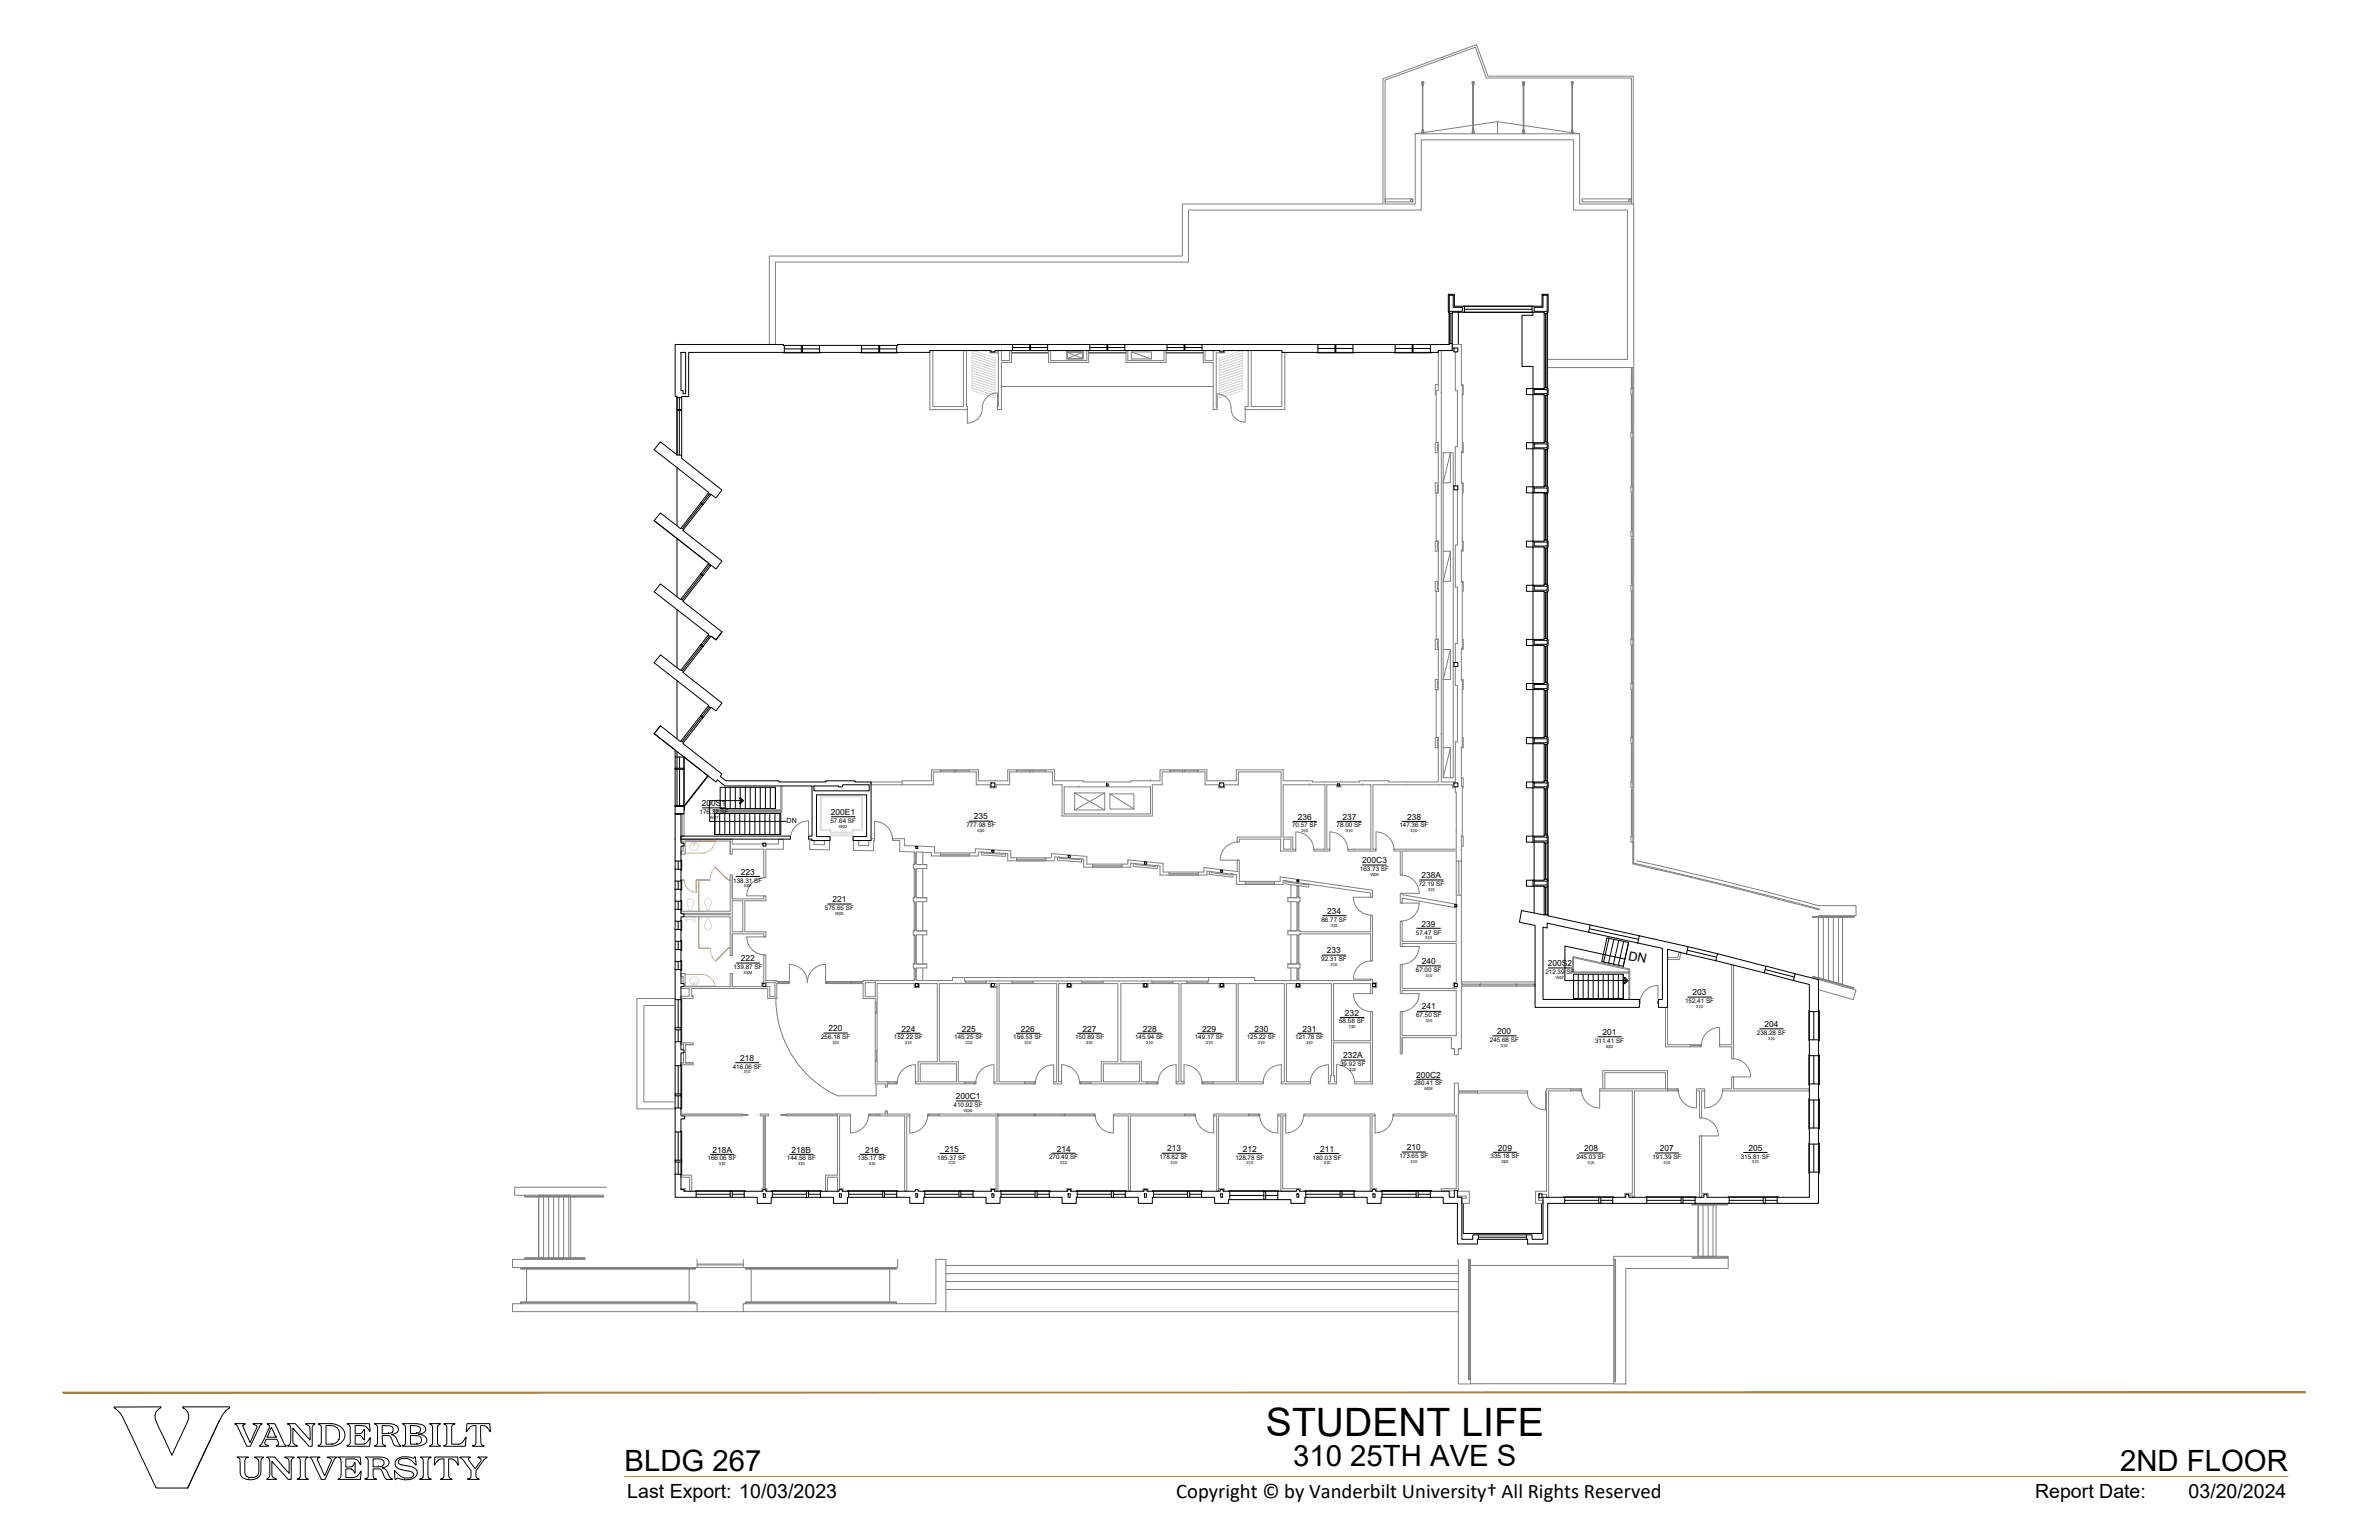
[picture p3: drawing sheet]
<svg xmlns="http://www.w3.org/2000/svg" width="432mm" height="279mm" viewBox="0 0 432 279" stroke-linecap="round" stroke-linejoin="round" font-family="sans-serif">
<defs><g id="words">
<text font-size="7.1" x="229.8" y="260.4">STUDENT LIFE</text>
<g font-size="5.3">
<text x="113.4" y="267">BLDG 267</text>
<text x="234.7" y="266">310 25TH AVE S</text>
<text x="384.8" y="266.9">2ND FLOOR</text>
</g>
<text font-size="3.8" x="213.5" y="271.7">Copyright © by Vanderbilt University† All Rights Reserved</text>
<g font-size="3.5">
<text x="113.9" y="271.8">Last Export: 10/03/2023</text>
<text x="369.4" y="271.8">Report Date:</text>
<text x="397.2" y="271.8">03/20/2024</text>
</g>
<text font-size="2.3" x="295.5" y="174.1" transform="rotate(12 295.5 174.1)">DN</text>
<g font-size="1.5">
<text x="127.4" y="146.3">200S1</text>
<text x="150.8" y="147.9">200E1</text>
<text x="176.8" y="148.6">235</text>
<text x="235.6" y="148.7">236</text>
<text x="243.7" y="148.7">237</text>
<text x="255.4" y="148.7">238</text>
<text x="134.4" y="158.7">223</text>
<text x="247.3" y="156.6">200C3</text>
<text x="258" y="159.3">238A</text>
<text x="151.1" y="163.7">221</text>
<text x="240.9" y="165.8">234</text>
<text x="240.8" y="173">233</text>
<text x="258" y="168.1">239</text>
<text x="134.5" y="174.4">222</text>
<text x="258" y="174.9">240</text>
<text x="281" y="175.3">200S2</text>
<text x="244.1" y="184.3">232</text>
<text x="258.1" y="183.1">241</text>
<text x="307.2" y="180.6">203</text>
<text x="150.4" y="187.1">220</text>
<text x="163.6" y="187.2">224</text>
<text x="174.6" y="187.2">225</text>
<text x="185.3" y="187.2">226</text>
<text x="196.5" y="187.2">227</text>
<text x="207.4" y="187.2">228</text>
<text x="218.2" y="187.2">229</text>
<text x="227.7" y="187.2">230</text>
<text x="236.4" y="187.2">231</text>
<text x="271.8" y="187.6">200</text>
<text x="290.9" y="187.8">201</text>
<text x="320.3" y="186.3">204</text>
<text x="134.4" y="192.5">218</text>
<text x="243.8" y="192">232A</text>
<text x="257" y="195.5">200C2</text>
<text x="173.5" y="199.4">200C1</text>
<text x="129.3" y="209.1">218A</text>
<text x="143.7" y="209.1">218B</text>
<text x="157" y="209.1">216</text>
<text x="171.5" y="209">215</text>
<text x="191.8" y="208.9">214</text>
<text x="211.8" y="208.9">213</text>
<text x="225.6" y="209">212</text>
<text x="239.6" y="209">211</text>
<text x="255.3" y="208.7">210</text>
<text x="271.9" y="208.8">209</text>
<text x="287.5" y="208.9">208</text>
<text x="301.3" y="208.9">207</text>
<text x="317.4" y="208.8">205</text>
</g>
<text font-size="1.3" x="142.8" y="149.2">DN</text>
<g font-size="1.1">
<text x="127" y="147.7">176.32 SF</text>
<text x="150.7" y="149.3">57.64 SF</text>
<text x="175.4" y="150.1">777.98 SF</text>
<text x="234.5" y="150.1">70.57 SF</text>
<text x="242.6" y="150.1">78.00 SF</text>
<text x="254" y="150.1">147.36 SF</text>
<text x="133.1" y="160.1">138.31 SF</text>
<text x="246.8" y="158">163.73 SF</text>
<text x="257.5" y="160.8">72.19 SF</text>
<text x="149.7" y="165.1">575.65 SF</text>
<text x="239.8" y="167.2">86.77 SF</text>
<text x="257" y="169.6">57.47 SF</text>
<text x="133.1" y="175.8">139.87 SF</text>
<text x="239.8" y="174.4">92.31 SF</text>
<text x="257" y="176.3">67.00 SF</text>
<text x="280.5" y="176.7">212.39 SF</text>
<text x="243.1" y="185.7">58.58 SF</text>
<text x="257" y="184.6">67.50 SF</text>
<text x="305.8" y="182">152.41 SF</text>
<text x="149" y="188.5">256.18 SF</text>
<text x="162.2" y="188.6">152.22 SF</text>
<text x="173.2" y="188.6">145.25 SF</text>
<text x="183.9" y="188.6">156.53 SF</text>
<text x="195.1" y="188.6">150.89 SF</text>
<text x="206" y="188.6">145.94 SF</text>
<text x="216.9" y="188.6">149.17 SF</text>
<text x="226.3" y="188.6">125.22 SF</text>
<text x="235.1" y="188.6">121.78 SF</text>
<text x="270.4" y="189.1">245.68 SF</text>
<text x="289.5" y="189.2">311.41 SF</text>
<text x="318.9" y="187.8">238.28 SF</text>
<text x="133" y="193.9">416.06 SF</text>
<text x="243.2" y="193.4">39.92 SF</text>
<text x="256.7" y="196.9">280.41 SF</text>
<text x="173.1" y="200.8">410.92 SF</text>
<text x="128.4" y="210.5">166.06 SF</text>
<text x="142.8" y="210.5">144.56 SF</text>
<text x="155.6" y="210.5">135.17 SF</text>
<text x="170.1" y="210.4">185.37 SF</text>
<text x="190.4" y="210.3">270.49 SF</text>
<text x="210.4" y="210.3">178.82 SF</text>
<text x="224.2" y="210.4">128.78 SF</text>
<text x="238.2" y="210.4">180.03 SF</text>
<text x="254" y="210.1">173.65 SF</text>
<text x="270.5" y="210.2">335.18 SF</text>
<text x="286.2" y="210.3">245.03 SF</text>
<text x="299.9" y="210.3">191.39 SF</text>
<text x="316" y="210.2">315.81 SF</text>
</g>
<g font-size=".7">
<text x="128.8" y="148.6">W07</text>
<text x="129.5" y="148.7">-</text>
<text x="152.3" y="150.2">W02</text>
<text x="152.9" y="150.4">-</text>
<text x="177.4" y="150.9">530</text>
<text x="178" y="151.1">-</text>
<text x="236.2" y="151">310</text>
<text x="236.7" y="151.2">-</text>
<text x="244.3" y="151">310</text>
<text x="244.8" y="151.2">-</text>
<text x="256" y="151">310</text>
<text x="256.5" y="151.2">-</text>
<text x="135" y="161">XXF</text>
<text x="135.6" y="161.2">-</text>
<text x="248.7" y="158.9">W06</text>
<text x="249.4" y="159.1">-</text>
<text x="259.2" y="161.6">310</text>
<text x="259.7" y="161.8">-</text>
<text x="151.6" y="166">W05</text>
<text x="152.3" y="166.2">-</text>
<text x="241.5" y="168.1">310</text>
<text x="242" y="168.3">-</text>
<text x="258.7" y="170.4">310</text>
<text x="259.2" y="170.6">-</text>
<text x="134.9" y="176.7">XXM</text>
<text x="135.7" y="176.9">-</text>
<text x="241.5" y="175.3">310</text>
<text x="242" y="175.4">-</text>
<text x="258.7" y="177.2">310</text>
<text x="259.2" y="177.4">-</text>
<text x="282.4" y="177.6">W07</text>
<text x="283" y="177.8">-</text>
<text x="258.8" y="185.4">310</text>
<text x="259.2" y="185.6">-</text>
<text x="307.9" y="182.9">310</text>
<text x="308.4" y="183.1">-</text>
<text x="151.1" y="189.4">310</text>
<text x="151.5" y="189.6">-</text>
<text x="164.2" y="189.5">310</text>
<text x="164.7" y="189.6">-</text>
<text x="175.2" y="189.5">310</text>
<text x="175.8" y="189.6">-</text>
<text x="186" y="189.5">310</text>
<text x="186.5" y="189.6">-</text>
<text x="197.1" y="189.5">310</text>
<text x="197.6" y="189.6">-</text>
<text x="208.1" y="189.5">310</text>
<text x="208.6" y="189.6">-</text>
<text x="218.9" y="189.5">310</text>
<text x="219.4" y="189.6">-</text>
<text x="228.3" y="189.5">310</text>
<text x="228.8" y="189.6">-</text>
<text x="237.1" y="189.5">310</text>
<text x="237.6" y="189.6">-</text>
<text x="244.8" y="186.6">730</text>
<text x="245.3" y="186.7">-</text>
<text x="272.4" y="189.9">310</text>
<text x="272.9" y="190.1">-</text>
<text x="291.5" y="190.1">650</text>
<text x="292" y="190.3">-</text>
<text x="320.9" y="188.7">310</text>
<text x="321.4" y="188.8">-</text>
<text x="135" y="194.7">310</text>
<text x="135.5" y="195">-</text>
<text x="244.9" y="194.3">315</text>
<text x="245.4" y="194.5">-</text>
<text x="258.5" y="197.8">W06</text>
<text x="174.9" y="201.7">W06</text>
<text x="175.6" y="201.9">-</text>
<text x="259.2" y="198">-</text>
<text x="130.5" y="211.4">310</text>
<text x="131" y="211.6">-</text>
<text x="144.9" y="211.4">310</text>
<text x="145.4" y="211.6">-</text>
<text x="157.7" y="211.4">310</text>
<text x="158.2" y="211.6">-</text>
<text x="172.2" y="211.3">310</text>
<text x="172.7" y="211.5">-</text>
<text x="192.4" y="211.2">310</text>
<text x="192.9" y="211.4">-</text>
<text x="212.5" y="211.2">310</text>
<text x="213" y="211.4">-</text>
<text x="226.3" y="211.3">310</text>
<text x="226.7" y="211.5">-</text>
<text x="240.3" y="211.3">310</text>
<text x="240.8" y="211.4">-</text>
<text x="256" y="211">310</text>
<text x="256.5" y="211.2">-</text>
<text x="272.5" y="211">350</text>
<text x="273" y="211.2">-</text>
<text x="288.1" y="211.2">315</text>
<text x="288.7" y="211.4">-</text>
<text x="301.9" y="211.2">310</text>
<text x="302.5" y="211.4">-</text>
<text x="318" y="211">310</text>
<text x="318.5" y="211.3">-</text>
</g>
</g></defs>
<!-- layer: A-GRAPHICS -->
<g fill="none" stroke="#808080" stroke-width=".18">
<path d="M258.1 14.9l.1 .6h.1l.1-.6v.6h-.3zM258.1 14.9v.1M258.2 15.5h.1M258.2 15.5l.1 8.1zM258.2 14.9h.1M258.2 15h.1M258.2 14.8l.1 .4zM258.4 14.9v.1M267.2 14.9l.1 .6h.1l.1-.6v.6h-.3zM267.2 14.9v.1M267.3 15.5l.1 8.1zM267.3 15.5h.1"/>
<path d="M267.3 14.9h.1M267.3 15h.1M267.4 14.8v.4zM267.5 14.9v.1M276.4 14.9l.1 .6h.1l.1-.6v.6h-.3zM276.4 14.9v.1M276.5 15.5h.1M276.5 15.5h.1v8.1h-.1zM276.5 14.9h.1M276.5 15h.1M276.5 14.8v.4zM276.7 14.9v.1"/>
<path d="M285.1 14.9l.1 .1zM285.2 14.9l.1 .6h.1l.1-.6v.6h-.3zM285.3 14.9v.1zM285.3 15.5l.1 8.1zM285.3 15.4l.1 .1zM285.3 14.8l.1 .4zM285.4 14.9v.1zM285.5 14.9l.1 .1zM251.4 36.1h5v.5h-5zM256 36.2h.4v.3h-.4zM256.9 24.3l14.9-2.2 14.9 2.2M258.1 23.6h.3v.6l-.1-.6h-.1l-.1 .6z"/>
<path d="M258.1 24v.1M258.2 23.6h.1M258.2 24h.1M258.2 24.1h.1M258.2 24.3v-.4l.1 .4M258.4 24v.1M267.2 23.6h.3v.6l-.1-.6h-.1l-.1 .6zM267.2 24v.1M267.3 23.6h.1M267.3 24h.1M267.3 24.1h.1M267.4 24.3v-.4v.4"/>
<path d="M267.5 24v.1M271.8 22.1v2.2M276.3 24l.1 .1zM276.4 23.6h.3v.6l-.1-.6h-.1l-.1 .6zM276.5 23.6h.1M276.5 24v.1zM276.5 23.9v.4zM276.5 24l.1 .1zM276.7 24l.1 .1zM285.1 24l.1 .1zM285.2 23.6h.3v.6l-.1-.6h-.1l-.1 .6zM285.3 24v.1z"/>
<path d="M285.3 23.6l.1 .1zM285.3 23.9l.1 .4zM285.4 24v.1zM285.5 24l.1 .1zM287.1 36.1h9v.5h-9zM295.6 36.2h.4v.3h-.4zM296.1 37v-22.8h-26.3l-2-5.6-16.4 5.9v22.5h5.5v-12.7h29.8v12.7h9.7M296.4 37v-23.2h-26.3l-2.1-5.7-17 6.2v22.7h-36.4v9.5h-75v16M296.4 37l.1 115.8M140.7 62.5v-14.9h75v-9.5h42.3v-12.7h27.6v12.7h9.8v27.1h-14.6M193.6 63.8h3v1.4h-3zM193.7 63.9h2.8v1.1h-2.8z"/>
<path d="M193.7 63.9l2.8 1.1M196.5 63.9l-2.8 1.1M205.3 63.9h3.7v1.2h-3.7zM205.3 63.9l3.7 1.2M280.8 66.7h15.7M296 78.5h.4v1.1h-.4zM296 70.5h.4v1.1h-.4zM296.1 79.8h.2v8.4h-.2zM296.1 71.8h.2v6.5h-.2zM296.1 66.9h.2v3.4h-.2zM261.9 82.1h1.9v59h-1.9zM263.3 82.1v5.5h-1.4z"/>
<path d="M296 88.3h.4v1.1h-.4zM296 96.4h.4v1h-.4zM296.1 97.6h.2v8.4h-.2zM296.1 89.6h.2v6.6h-.2zM261.9 117.8h1.4v5.5h-1.4l1.4-5.5M261.9 100h1.4v5.5h-1.4l1.4-5.5M296 116h.4v1.1h-.4zM296 106.2h.4v1.1h-.4zM296.1 117.3h.2v6.5h-.2zM296.1 107.5h.2v8.3h-.2zM261.9 135.7h1.4v5.4M263.3 135.7l-1.4 5.4"/>
<path d="M296 133.8h.4v1.1h-.4zM296 124h.4v1.1h-.4zM296.1 135.1h.2v6.6h-.2zM296.1 125.3h.2v8.4h-.2zM195.1 143.9h5.4v3.1h-5.4zM195.1 143.9l5.4 3.1M200.5 143.9l-5.4 3.1M201.5 144h4.3v2.8h-4.3zM201.5 144l4.3 2.8M296 151.7h.4v1.1h-.4zM296 141.9h.4v1h-.4zM296.1 143.1h.2v8.4h-.2z"/>
<path d="M296.4 152.8h.1v3.8l23.7 5.7 10 2.6-.1 .2-20.2-5.2-13.5-3.2zM297.1 156.2a653.4 653.4 0 0 1 33 8.1h6.8v1.8h-6.8M329 166.3h7.6v.1h-7.6zM329 177.1l7.5 2.1v.1l-7.5-2.1zM330 177.7l6.9 1.9-.5 1.8-6.4-1.9M330.1 166.4h4.3v12.2l-4.3-1.2zM330.1 166.4v11M330.9 166.4v11.2M331.9 166.4v11.5M332.8 166.4v11.8M333.7 166.4v12M115.6 181.2h6.9v1.2h-5.6v17.5h5.6v1.3h-6.9z"/>
<path d="M140.8 181a19.4 19.4 0 0 0 11.2 17.8h7v-2.1M97.8 216.8h5.8v11.7h-5.8zM97.8 216.8v11.7M98.7 216.8v11.7M99.6 216.8v11.7M100.5 216.8v11.7M101.4 216.8v11.7M102.3 216.8v11.7M103.2 216.8v11.7M109.6 217h-14.2v-.2h-.2v.4h14.4M110.1 215.4h-16.7v1.4h16.3M307.1 218.5h6.5v.1h-6.5z"/>
<path d="M308.2 218.6h3.3v9.3h-3.3zM308.2 218.6v9.3M309.1 218.6v9.3M310 218.6v9.3M310.9 218.6v9.3M93 236.5h33.5v1.5h-33.5zM94.5 236.2h31.7v.3h-.2v-.2h-31.4v.2h-.1zM94.5 230h.1v.1h31.4v-.1h.2v.3h-31.7zM95.6 230.3v5.9M106.2 228.5h-13.2v1.5h33.5v-1.5M106.2 228.2h-11v.3h.2v-.2h10.8M125.1 230.3v5.9"/>
<path d="M126.5 230h8.4M126.5 229.3h8.4M126.5 229.5h8.4M126.5 238h8.4M134.9 236.5h35v-8h1.8v9.5h-36.8zM134.9 228.5v1.5h28v-1.5M135.3 230h.1v.1h27.2v-.1h.1v.3h-27.4zM135.3 236.2h27.4v.3h-.1v-.2h-27.2v.2h-.1zM136.3 230.3v5.9M161.5 230.3v5.9M171.7 229.6h93M171.7 238h93"/>
<path d="M171.7 231.1h93M171.7 232.5h93M171.7 233.9h93M264.7 228.5v22.6h2.2v-22.6M266.6 228.5h.1v21.8h-.1zM266.9 229.6h26M292.9 227.9h20.8v2.2h-18.6v21h-2.2zM293.1 228.5h.1v22.2h-.1zM307.1 228.1h6.5v.2h-6.5zM266.9 251.1h26"/>
</g>
<!-- layer: A-FLOR-STRS -->
<g fill="none" stroke="#000" stroke-width=".18">
<path d="M129.7 147.6h12v3.8h-12zM129.7 147.6v3.8M130.6 147.6v3.8M130.7 142.8h10v3.9h-10zM131.6 147.6v3.8M131.6 142.8v3.9M132.4 147.6v3.8M132.5 142.8v3.9M133.4 147.6v3.8M133.5 142.8v3.9M134.3 147.6v3.8M134.4 144.7l.5 .6-.5 .6-.2-.2 .4-.4-.4-.5z"/>
<path d="M134.4 142.8v3.9M134.6 145.3h-5.8v3.7h13.9M135.2 147.6v3.8M135.3 142.8v3.9M136.1 147.6v3.8M136.2 142.8v3.9M137 147.6v3.8M137.1 142.8v3.9M137.9 147.6v3.8M138 142.8v3.9M138.8 147.6v3.8M138.9 142.8v3.9"/>
<path d="M139.7 147.6v3.8M139.8 142.8v3.9M140.7 147.6v3.8M140.7 142.8v3.9M141.5 147.6v3.8M285.6 176.8h9v4.4h-9zM286.5 176.8v4.4M287.3 176.8v4.4M288.3 176.8v4.4M289.2 176.8v4.4M290.1 176.8v4.4M291 176.8v4.4"/>
<path d="M291.7 170.2l3.9 .8-1 4.3-3.9-.8zM291.9 176.8v4.4M292 170.2l-.9 4.3M292.8 176.8v4.4M292.9 170.4l-.9 4.3M293.7 176.8v4.4M293.8 170.6l-1 4.3M294.6 176.8v4.4M294.7 170.8l-1 4.3M294.9 177.3l.6 .6-.6 .6-.1-.2 .4-.4-.4-.4zM294.9 174l-10.9-2.4v6.3h11.2M295.6 171l-1 4.3"/>
</g>
<!-- layer: A-WALL-EXTR -->
<g fill="none" stroke="#000" stroke-width=".18">
<path d="M262.9 53.4h1.1v2.2h1.8v1.1h-2.2v.2h-.6v-.2h-.1zM263 53.6h.8v2.2h1.6v.7h-2.4zM263 56.7v5.8M263.3 56.9v5.4M263.6 56.9v5.4M264.7 56.7v5.8M265.6 56.7h12.6v.5h-1.9v9.3h1.9v4h-1.1v1.1h1.1v8.7h-1.1v1.1h1.1v6.9h-1.1v1.1h1.1v8.8h-1.1v1h1.1v7h-1.1v1.1h1.1v8.7h-1.1v1.1h1.1v6.9h-1.1v1.1h1.1v8.7h-1.1v1.1h1.1v7h-1.1v1h1.1v8.8h-1.1v1.1h1.4v6.9h-1.4v1.1h1.4v4.8M265.6 55.6h12.6M265.8 56.1h12.3M265.8 56.7h12.3M279.9 53.4h1.1v3.3h-.2v.2h-.5v-.2h-2.2v-1.1h1.8zM280.1 53.6h.7v2.9h-2.3v-.7h1.6z"/>
<path d="M280.3 56.9v13.4M280.5 56.9v13.4M280.8 56.7v13.8M122.5 62.5h19.7v.2h.2v1.2h-17.4v8h-1.3v.3h-.8v-.3h-.4zM122.9 74.3h.8v.2h-.8zM122.9 71.9v10.7M123.3 72.2v2.1M123.3 74.5v8.1M123.6 63.9h.8v7.5h-.4v-.5h-.4zM123.7 72.2v2.1M123.7 74.5v8.1M142.2 63.9h6.7"/>
<path d="M142.4 62.7h3M142.4 63.3h3M142.4 63.9h3M145.4 62.7h.3v1.2h-.3zM145.7 62.7h3M145.7 63.3h3M145.7 63.9h3M148.7 62.7h7.7v1.2h-7.7zM156.2 63.9h6.7M156.4 62.7h3.1M156.4 63.3h3.1M156.4 63.9h3.1"/>
<path d="M159.5 62.7h.2v1.2h-.2zM159.7 62.7h3.1M159.7 63.3h3.1M159.7 63.9h3.1M162.9 62.5h20.9v1.1h-3.2v.3h-.7v-.3h-11.1v.3h-6v-1.2h.1zM183.6 63.9h6.7M183.8 62.5h3.1M183.8 63h3.1M183.8 63.6h3.1M186.9 62.5h.2v1.1h-.2zM187.1 62.5h3M187.1 63h3"/>
<path d="M187.1 63.6h3M190.1 62.5h7.7v1.1h-7.7zM197.6 63.9h6.8M197.8 62.5h3.1M197.8 63h3.1M197.8 63.6h3.1M200.9 62.5h.2v1.1h-.2zM201.1 62.5h3.1M201.1 63h3.1M201.1 63.6h3.1M204.2 62.5h7.6v1.1h-7.6zM211.7 63.9h6.7"/>
<path d="M211.8 62.5h3.1M211.8 63h3.1M211.8 63.6h3.1M214.9 62.5h.2v1.1h-.2zM215.1 62.5h3.1M215.1 63h3.1M215.1 63.6h3.1M218.2 62.5h21v1.4h-6.5v-.3h-10.6v.3h-.7v-.3h-3.2zM239 63.9h6.8M239.2 63.9h3.1M239.2 62.5h3.1M239.2 63.2h3.1"/>
<path d="M242.3 62.5h.2v1.4h-.2zM242.5 63.9h3.1M242.5 62.5h3.1M242.5 63.2h3.1M245.6 62.5h7.6v1.4h-7.6zM253.1 63.9h6.7M253.2 63.9h3.1M253.2 62.5h3.1M253.2 63.2h3.1M256.3 62.5h.2v1.4h-.2zM256.5 63.9h3.1M256.5 62.5h3.1"/>
<path d="M256.5 63.2h3.1M259.6 62.5h3.4v-.2h.6v1.3h-2.5v.3h-1.5zM278.2 70.5h2.1v-.2h.5v.2h.2v1.1h-.2v.2h-.5v-.2h-2.1zM278.5 70.7h2.3v.7h-2.3zM280.3 71.8v8.4M280.5 71.8v8.4M280.8 71.6v8.7M118.7 94.5l10.4 8M119.9 80.2l3 2.4h.8v.6l7.3 5.7-1.1 1.5-.8-.7-.1 .1-.4-.3v-.2l-9.9-7.7zM119.9 93.1l3.6 2.8 .1-.1 .5 .3-.2 .1 7.1 5.6-1.1 1.4-.8-.7-.1 .2-.4-.4v-.1l-9.9-7.7zM122.9 84.9v10.5M122.9 97.7v10.6"/>
<path d="M127.1 91.3l-3.5 4.5M127.2 91.2l.4 .3-.1 .1-.4-.3zM127.3 91.5l-3.4 4.4M127.5 91.6l-3.4 4.5M128.6 89.5l-1.4 1.7M128.8 89.6l-1.4 1.8M129 89.8l-1.4 1.7M278.2 80.3h2.1v-.1h.5v.1h.2v1.1h-.2v.2h-.5v-.2h-2.1zM278.2 88.3h2.1v-.1h.5v.1h.2v1.1h-.2v.2h-.5v-.2h-2.1zM278.2 98.2h2.1v-.2h.5v.2h.2v1h-.2v.3h-.5v-.3h-2.1zM278.5 80.5h2.3v.8h-2.3zM278.5 88.5h2.3v.8h-2.3z"/>
<path d="M278.5 98.4h2.3v.7h-2.3zM280.3 81.6v6.6M280.3 89.6v8.4M280.3 99.5v6.5M280.5 81.6v6.6M280.5 89.6v8.4M280.5 99.5v6.5M280.8 81.4v6.9M280.8 89.4v8.8M280.8 99.2v7M119.9 105.9l3.6 2.9 .1-.2 .5 .4-.2 .1 7.1 5.6-1.1 1.4-.8-.7-.1 .1-.4-.3v-.1l-9.9-7.7zM119.9 118.8l3.6 2.8 .1-.1 .5 .3-.2 .2 7.1 5.6-1.1 1.4-.8-.7-.1 .2-.4-.4v-.1l-9.9-7.8z"/>
<path d="M122.9 110.6v10.6M127.1 104.2l-3.5 4.4M127.1 117.1l-3.5 4.4M127.2 104.1l.4 .3-.1 .1-.4-.3zM127.2 116.9l.4 .4-.1 .1-.4-.3zM127.3 104.4l-3.4 4.4M127.3 117.2l-3.4 4.5M127.5 104.5l-3.4 4.5M127.5 117.4l-3.4 4.4M128.6 102.3l-1.4 1.8M128.6 115.2l-1.4 1.7M128.8 102.5l-1.4 1.7"/>
<path d="M128.8 115.4l-1.4 1.7M129 102.7l-1.4 1.7M129 115.5l-1.4 1.8M131 114.7l-1.1 1.4-.8-.7M278.2 106.2h2.1v-.2h.5v.2h.2v1.1h-.2v.2h-.5v-.2h-2.1zM278.2 116h2.1v-.2h.5v.2h.2v1.1h-.2v.2h-.5v-.2h-2.1zM278.5 106.4h2.3v.7h-2.3zM278.5 116.2h2.3v.7h-2.3zM280.3 107.5v8.3M280.3 117.3v6.5M280.5 107.5v8.3M280.5 117.3v6.5"/>
<path d="M280.8 107.3v8.7M280.8 117.1v6.9M118.7 133.1l9.8 7.6-4.4 5.5M119.9 131.7l3.6 2.8 .1-.1 .5 .3-.2 .2 7.1 5.5-.3 .5 1.1 .8h9.6v.2h8.5v-.2h5.3v.2h2.9v10.6h-3.3v-.7h2.5v-7.6h-9.1v7.6h2.5v.7h-3.3v-.3h-.6v-.5h.6v-9.1h-15.8l-1.4-1.1-.3 .4-5.8-4.6h-1.6v-1.2l-3.8-3zM119.9 131.7l-1.2 1.4M122.5 139.4h1.6v.2h-1.6zM122.5 137.3v2.1M122.5 139.6v6.7M122.9 123.5v10.5M122.9 136.4v3M122.9 139.6v6.6M123.3 137.3v2.1"/>
<path d="M123.3 139.6v6.6M124.1 137.3v9M127.1 129.9l-3.5 4.5M127.2 129.8l.4 .3-.1 .2-.4-.4zM127.3 130.1l-3.4 4.4M127.5 130.3l-3.4 4.4M128.6 128.1l-1.4 1.7M128.8 128.3l-1.4 1.7M129 128.5l-1.4 1.6M278.2 124h2.1v-.2h.5v.2h.2v1.1h-.2v.2h-.5v-.2h-2.1zM278.2 133.8h2.1v-.1h.5v.1h.2v1.1h-.2v.2h-.5v-.2h-2.1zM278.5 124.2h2.3v.7h-2.3z"/>
<path d="M278.5 134h2.3v.8h-2.3zM280.3 125.3v8.4M280.3 135.1v6.6M280.5 125.3v8.4M280.5 135.1v6.6M280.8 125.1v8.7M280.8 134.9v7M122.5 147.7h1.1v5.3h.5v.5h-.5v2.7h-1.1zM122.5 146.3h1.6v1.4h-1.6zM122.5 157.7h1.1v2.2h-1.1zM122.5 156.2v1.5M122.5 159.9v1.4"/>
<path d="M122.5 147.7h1.5M123.1 156.2v1.5M123.1 159.9v1.4M123.3 146.3h.1M123.3 146.2h.1M123.6 159.7h.1v1.8h-.1M123.6 156.1h.1v1.8h-.1M123.6 151.7h19.9v.5h-19.9zM123.6 156.2v1.5M123.6 159.9v1.4M124.1 146.2h-1.6h1.6M128.6 140.8l-4.4 5.5-.1 .7"/>
<path d="M147.7 142.6h4.5v.2h.7v-.4h4.9v1.1h-10.1zM278.2 141.9h2.1v-.2h.5v.2h.2v1h-.2v.2h-.5v-.2h-2.1zM278.2 151.7h2.1v-.2h.5v.2h.2v1.1h-.2v.2h-.5v-.2h-2.1zM278.2 159.7h2.1v-.2h.5v.2h.2v1.1h-.2v.2h-.5v-.2h-2.1zM278.5 142h2.3v.8h-2.3zM278.5 151.9h2.3v.7h-2.3zM278.5 159.9h2.3v.7h-2.3zM280.3 143.1v8.4M280.3 153v6.5M280.5 143.1v8.4M280.5 153v6.5M280.8 142.9v8.8"/>
<path d="M280.8 153v6.5M281 152.8v6.9M122.5 161.3h1.1v2.2h-1.1zM122.5 165h1.1v.8h.5v.5h-.5v.8h-1.1zM122.5 168.6h1.1v2.2h-1.1zM122.5 172.3h1.1v2.1h-1.1zM122.5 175.9h1.1v2.5h.5v.6h-.5v2.4h-1.1zM122.5 163.5v1.5M122.5 167.1v1.5M122.5 170.8v1.5M122.5 174.4v1.5M123.1 163.5v1.5"/>
<path d="M123.1 167.1v1.5M123.1 170.8v1.5M123.1 174.4v1.5M123.6 167h.1v1.8h-.1M123.6 170.6h.1v1.8h-.1M123.6 174.3h.1v1.8h-.1M123.6 163.3h.1v1.9h-.1M123.6 163.5v1.5M123.6 167.1v1.5M123.6 170.8v1.5M123.6 174.4v1.5M276.2 165.2l4.1 .8h.5v.1l7.8 1.7-.2 1.3-7.6-1.6v.9l-.7-.2v13.1h17.4v1.5h-18.9v-14.9l-2.8-.6z"/>
<path d="M280.3 161v5M280.5 161v5M280.8 161v5M281 160.8v5.3M288.4 169.1l8.9 2M288.5 168.5l8.9 1.9M288.6 167.8l8.9 2M297.5 169.8l8.9 2-.3 1.3-3.4-.9v10.6h-1.7l-.1-.7 .1-.8h.7v-9.2l-4.4-1zM306.1 173.1l5.3 1.2M306.3 172.4l5.3 1.3M306.4 171.8l5.3 1.2M311.7 173l8.8 2.3-.3 1.2-8.8-2.2z"/>
<path d="M320.2 176.5l5.3 1.4M320.4 175.9l5.3 1.4M320.5 175.3l5.3 1.4M325.8 176.7l4.3 1v5.8h-1.7v-4.9l-2.9-.7zM122.5 186.5h1.1v.3h-1.1zM122.5 189h1.1v1.5h.5v.5h-.5v2.4h-1.1zM122.5 198.5h1.1v.3h-1.1zM122.5 181.4v5.1M122.5 186.8v2.2M122.5 193.4v5.1M122.5 198.8v2.2M123.1 181.4v5.1"/>
<path d="M123.1 186.8v2.2M123.1 193.4v5.1M123.1 198.8v2.2M123.6 181.2h.1v8h-.1M123.6 193.2h.1v8h-.1M123.6 181.4v5.1M123.6 186.8v2.2M123.6 193.4v5.1M123.6 198.8v2.2M328.4 183.4v5.4M328.4 191.4v5.4M328.4 199.4v5.4"/>
<path d="M328.4 196.7h1.7v2.9h-1.7zM328.4 188.7h1.7v2.8h-1.7zM328.4 183.5v5.2M328.4 191.5v5.2M328.4 199.6v5.1M329.2 183.5v5.2M329.2 191.5v5.2M329.2 199.6v5.1M330.1 183.4h.1v5.4h-.1M330.1 191.4h.1v5.4h-.1M330.1 199.4h.1v5.4h-.1M330.1 183.5v5.2"/>
<path d="M330.1 191.5v5.2M330.1 199.6v5.1M122.5 201h1.1v1.5h.7v.5h-.7v2.4h-1.1zM122.5 210.5h1.2v.3h-1.2zM122.5 213h1.1v2.8h.5v.3h2.3v1.1h-3.9zM122.5 205.4v5.1M122.5 210.8v2.2M123.1 205.4v5.1M123.1 210.8v2.2M123.6 205.2h.1v8h-.1M123.6 205.4v5.1M123.6 210.8v2.2"/>
<path d="M126.2 216.1h9.1M126.4 217.2h6.1M126.4 216.7h6.1M126.4 216.1h6.1M132.5 216.1h.4v1.1h-.4zM132.9 217.2h2.2M132.9 216.7h2.2M132.9 216.1h2.2M135.1 216.1h3.4v-.3h.5v.3h1.2v1.1h-.2v1.1h-2.6v-1.1h-2.3zM138.5 216.6h.4v.6h-.4zM140 216.1h9.1M140.2 217.2h6.2"/>
<path d="M140.2 216.7h6.2M140.2 216.1h6.2M146.4 216.1h.4v1.1h-.4zM146.8 217.2h2.1M146.8 216.7h2.1M146.8 216.1h2.1M148.9 216.1h3.4v-.3h.6v.3h1.1v1.1h-.2v1.1h-2.5v-1.1h-2.4zM152.4 216.6h.3v.6h-.3zM153.8 216.1h9.1M154 217.2h6.2M154 216.7h6.2M154 216.1h6.2"/>
<path d="M160.2 216.1h.4v1.1h-.4zM160.6 217.2h2.2M160.6 216.7h2.2M160.6 216.1h2.2M162.8 216.1h3.3v-.3h.6v.3h1.1l-.1 2.2h-2.6v-1.1h-2.3zM166.2 216.6h.4v.6h-.4zM167.7 216.1h9.1M167.8 217.2h6.3M167.8 216.7h6.3M167.8 216.1h6.3M174.1 216.1h.3v1.1h-.3zM174.4 217.2h2.2"/>
<path d="M174.4 216.7h2.2M174.4 216.1h2.2M176.6 216.1h3.3v-.3h.6v.3h1.2l-.2 2.2h-2.5v-1.1h-2.4zM180 216.6h.4v.6h-.4zM181.5 216.1h9.1M181.7 217.2h6.2M181.7 216.7h6.2M181.7 216.1h6.2M187.9 216.1h.3v1.1h-.3zM188.2 217.2h2.2M188.2 216.7h2.2M188.2 216.1h2.2"/>
<path d="M190.4 216.1h3.4v-.3h.5v.3h1.2l-.1 2.2h-2.6v-1.1h-2.4zM193.9 216.6h.4v.6h-.4zM195.4 216.1h9.1M195.5 217.2h6.2M195.5 216.7h6.2M195.5 216.1h6.2M201.7 216.1h.4v1.1h-.4zM202.1 217.2h2.1M202.1 216.7h2.1M202.1 216.1h2.1M204.2 216.1h3.4v-.3h.6v.3h1.2v1.1h-.2v1.1h-2.6v-1.1h-2.4zM207.7 216.6h.4v.6h-.4z"/>
<path d="M209.2 216.1h9.1M209.4 217.2h6.1M209.4 216.7h6.1M209.4 216.1h6.1M215.5 216.1h.4v1.1h-.4zM215.9 217.2h2.2M215.9 216.7h2.2M215.9 216.1h2.2M218.1 216.1h3.4v-.3h.5v.3h1.2v1.5h-.2v.7h-2.5v-1.1h-2.4zM221.6 216.6h.3v.6h-.3zM223 216.1h9.1M223.2 216.1h6.2"/>
<path d="M223.2 217.6h6.2M223.2 216.9h6.2M229.4 216.1h.3v1.5h-.3zM229.7 216.1h2.2M229.7 217.6h2.2M229.7 216.9h2.2M231.9 216.1h3.4v-.3h.5v.3h1.2l-.2 2.2h-2.5v-.7h-2.4zM235.4 216.6h.3v.6h-.3zM236.8 216.1h9.1M237 217.2h6.2M237 216.7h6.2M237 216.1h6.2"/>
<path d="M243.2 216.1h.4v1.1h-.4zM243.6 217.2h2.2M243.6 216.7h2.2M243.6 216.1h2.2M245.8 216.1h3.3v-.3h.6v.3h1.2l-.2 2.2h-2.6v-1.1h-2.3zM249.2 216.6h.4v.6h-.4zM250.7 216.1h9.1M250.9 217.2h6.1M250.9 216.7h6.1M250.9 216.1h6.1M257 216.1h.4v1.1h-.4zM257.4 217.2h2.2"/>
<path d="M257.4 216.7h2.2M257.4 216.1h2.2M259.6 216.1h3.4v1.1h1v-1.2h.5v1.2h.8v7.6h2v-.8h1l-.1 1.7h-3.7v-7.4h-2.6v-1.1h-2.3zM265.3 218.3h.3v5.5h14.2v-5.5h.3M279.3 216.6h.6v.7h-.6zM280.1 217.2h3.9v1.1h-3.1v7.4h-3.6v-.9h-.2v-.8h1v.8h2zM283.8 217.2h9.1M284 218.3h6.2M284 217.8h6.2M284 217.2h6.2M290.2 217.2h.4v1.1h-.4zM290.6 218.3h2.1"/>
<path d="M290.6 217.8h2.1M290.6 217.2h2.1M292.7 217.2h2.4v-.5h.5v.5h3.3v1.1h-6.2zM298.7 217.2h9.1M298.9 218.3h6.2M298.9 217.8h6.2M298.9 217.2h6.2M305.1 217.2h.4v1.1h-.4zM305.5 218.3h2.2M305.5 217.8h2.2M305.5 217.2h2.2M307.7 217.2h1.6v-.5h.5v.5h4v1.1h-6.1z"/>
<path d="M313.7 217.2h9.1M313.8 218.3h6.2M313.8 217.8h6.2M313.8 217.2h6.2M320 217.2h.4v1.1h-.4zM320.4 218.3h2.2M320.4 217.8h2.2M320.4 217.2h2.2M322.6 217.2h5.8v-4.5h1.7v5.6h-7.5zM328.4 207.4v5.5M328.4 204.7h1.7v2.9h-1.7zM328.4 207.6v5.1"/>
<path d="M329.2 207.6v5.1M330.1 207.4h.1v5.5h-.1M330.1 207.6v5.1M268.3 224.8h8.8M268.3 224.5h8.8M268.3 224h8.8"/>
</g>
<!-- layer: A-WALL-INTR -->
<g fill="none" stroke="#808080" stroke-width=".18">
<path d="M168.8 63.6h.5v10.2h5.6v-10.2h.5v10.2h.2v.5h-6.8zM179.7 63.6h.2v.3h1.3v-.3h.6v1.8h1.4v-1.8h.4v2.2h-1.8v8.5h-.8v-.5h.2v-9.8h-1.5zM181.8 70.1h38.4M190.3 63.6h.4v1.8h6.6v-1.8h.3v2.2h-7.3zM204.4 63.6h.3v1.8h6.6v-1.8h.4v2.2h-7.3zM218.4 63.6h.3v1.8h1.5v-1.8h2.1v.4h-1.5v9.8h.1v.5h-.7v-8.5h-1.8zM226.6 63.6h.5v10.2h5.5v-9.9h.6v10.4h-7.2v-.5h.6zM261.1 69.8h-.6v1.8h.2M261.6 71.3h.1M261.6 71.3v70.6h2.5v-7.3h.4v-10.2h-.4v-3.5M263.9 63.6h-.3v-1.1h1.6v7.4h.2v12.1h-.2v5.7h.2v12.1h-.2v5.8h.2v12.1h-.2v5.8h.2v12h-.2v7.2h.2v9h-.2v4.5h-.9v-1.8h-9.8v4.4h-.3v-4.4h-1.2v-.3h11.3v-10.3h-.2v-.9h-.4v-.5h-14.5v11.7h.6v.3h-5.2v-.3h4.2v-11.7h-5.4v.4h-.8v-.4h-1.8v11.7h.6v.3h-2.9v-.3h2v-11.7h-7.6v9.5h1.7v2.2h.6v.3h-2.8v-2.2h-7.5v.6h-.3v-.9h7.9v-11.8h-7.7v2.3h-2.5v.5h-1.1v-.5h-2.5v-2.3h-1.2v-.4h1.6v2h5.3v-2h8.5v2h5.3v.2h8.5v-.2h5.4v.2h9v-8.1h-.4v-8.6h.4v-9.2h-.4v-8.7h.4v-9.2h-.4v-8.6h.4v-9.2h-.4v-9.5h.4v-7.2h.5v7.7M264.1 63.9v7h.4v10.1h-.4v7.2"/>
<path d="M265.2 69.8h.4v1.8h-.2M260.5 98.2h.6v.3h-.2v1.1h.2v.4h-.6zM261.1 80.3h-.6v1.8h.6M261.1 80.7h-.2v1.1h.2M261.1 87.6h-.6v1.8h.6M261.1 88h-.2v1.1h.2M264.5 88.9v10h-.4v7.6h.4v10.2h-.4v3.5M265.2 87.6h.4v1.8h-.2M265.4 80.3h.2v1.8h-.4M265.4 98.2h.2v1.8h-.4M260.5 105.5h.6v.3h-.2v1.1h.2v.4h-.6zM260.5 116h.6v.4h-.2v1h.2v.4h-.6z"/>
<path d="M265.2 105.5h.4v1.8h-.2M265.4 116h.2v1.8h-.4M170.7 139.7h2.5M170.7 139.8h2.5M173.2 139.7h.3v.4h-.3zM173.5 139.7h2.5M173.5 139.8h2.5M176 139.7h1.6v2h5.3v-2h1.6v.4h-1.3v2.3h-2.4v.5h-1.1v-.5h-2.5v-2.3h-1.2zM184.5 139.7h2.5M184.5 139.8h2.5M187 139.7h.4v.4h-.4zM187.4 139.7h2.4"/>
<path d="M187.4 139.8h2.4M189.8 139.7h1.6v2h5.3v.2h8.6v-.2h5.3v-2h1.8v.4h-1.5v2.3h-1.7v5.7h-16.4v-5.7h-1.8v-2.3h-1.2zM212.4 139.7h2.3M212.4 139.8h2.3M214.7 139.7h.3v.4h-.3zM215 139.7h2.5M215 139.8h2.5M260.5 123.3h.6v.4h-.2v1h.2v.4h-.6zM260.5 133.8h.6v.4h-.2v1.1h.2v.4h-.6zM261.6 133.2h.1M265.2 123.3h.4v1.8h-.2M265.4 133.8h.2v1.9h-.4"/>
<path d="M123.8 147.7h.3v4h-.3zM124 153v-.4h-.4v-.4h9.3v.9h5.6M139 153.1h2.3v-.9h.9v1.9h-3.2v5.1h-.4v-5.1h-5.7v.9h-.4v-2.4h-8.1v2.4h-.8v-.6h.4v-.9M141.7 142.7v4.5h-12l12-.1M141.9 142.6v4.8h-12.2l-.2-.2 .1-.3h12.1M147 152.5h.8v.7l1.8 .1v-.8h1v1.7l-3.6-.1zM158.1 152.2h.6v.3h-.1v1.9l-3.7-.1v-1.8h1v.9h1.8v-.9h.4M162 152.2h2.2v1.2l5.4 .2v1.1h1.1v.6h-1.6v-.6l-2.8-.1v.2h-.4v-.2l-2.6-.1v-2h-1.3zM163.7 141.7h5.4v-2h1.6v.4h-1.3v2.3h-5.7zM163.7 141.9h-5.6v.5h5.6M165.8 156.9h.1v-.2h.4v.2h1.9v.7h-1.9v.2h-.4v-.2h-.1zM165.9 154.8v1.9"/>
<path d="M165.9 157.8v4.9M166.1 154.8v1.9M166.1 157.8v4.9M166.3 154.8v1.9M166.3 157.8v4.9M167.5 154.7v2.2M167.5 157.6v5.3M170.7 140.1h2.5M170.7 154.7h5.3M170.7 155h5.3M170.7 155.3h5.3M173.5 140.1h2.5"/>
<path d="M176 154.7h1v-.7l6.5 .4v1.2h1v.6h-1.6v-1.3l-5.3-.3v.7h-1.6zM178.1 154.6h.4v.2l3.6 .2v-.2h.4v.6l-4.4-.3zM184.5 140.1h2.5M184.5 155.6h5.3M184.5 155.9h5.3M184.5 156.2h5.3M187.4 140.1h2.4M189.8 155.6h1.1v-.7l6.4 .5v1.4h1.1v.5h-1.7v-1.4l-5.3-.4v.7h-1.6zM192 155.5h.3v.2l3.6 .3v-.2h.4v.6l-4.4-.3zM193.2 142.8h15.6v4.9h-15.6zM195.8 142.8h.1M198.4 156.8h5.3"/>
<path d="M198.4 157.1h5.3M198.4 157.3h5.3M203.7 156.8h1v-.8l6.4 .6v1.6h1.1v.6h-1.6v-1.7l-5.4-.5v.7h-1.5zM205.8 156.6l.3 .1v.2l3.6 .3v-.2l.4 .1-.1 .5-4.3-.4zM208.8 141.7h.1M212.2 158.2h5.3M212.2 158.5h5.3M212.2 158.8h5.3M212.4 140.1h2.3M215 140.1h2.5M217.5 158.2h1v-.8l6.2 .7h-.1v-2h.3v3.8h1.1v.6h-1.6v-1.8l-5.3-.7v.8h-1.6zM219.5 158.1h.4v.2l3.6 .5v-.2h.3v.5l-4.4-.5z"/>
<path d="M224.9 158.7h.1M226 159.9h5.3M233 152.2h1.3v1.9h-1.3zM233.2 159.8l.4 .1v.1l3.6 .5v-.1h.4l-.1 .6-4.3-.7zM237.7 142.4h.1M247.3 142.4h.1M264.3 150.7h.1M264.3 156.2v6.2M264.8 156.2v6.2M265.2 141.1h.4v1.8h-.2M265.2 151.7h.4v1.8h-.4M265.2 156.2v6.2"/>
<path d="M124 178.4v-1.2h-.4v-.6h.8v2.4h8.1v-2.4h.4v2.4h5.4v-.7h.3v-5.1h.4v4.7h2v.2h.2v.3h-.2v2.8h-1.7v-1.9h-13.8v1.4h.3v.5h-2.2v-.5h1.5v-1.4h-1.5v-.1M124.1 166h8.4v-.3h-8.9v-.4h8.9v-6.5h.4v4.3h5.7v-.6h.4v.9h-3.8v5.7h3.8v.9h-.4v-.6h-5.7v3.9h-.4v-7h-8.4M132.9 163.4h1.9v5.7h-1.9zM139 178.3h.1M139 178.3h1.7M139 178.3v.1M140.7 178.3h.1M140.7 178.3v2.5h-1v-1.8h-.7M141.2 178.1h1.9M141.2 178.3h1.9M141.2 178.4h1.9M143.1 178.1h.2v.3h-.2z"/>
<path d="M149.8 178.1h.2v.3h-.2zM150 178.1h4.4M150 178.3h4.4M150 178.4h4.4M154.4 178.1h.1v.3h-.1zM154.5 178.1h2M154.5 178.3h2M154.5 178.4h2M158.9 178.2v2.6h-1.9v-2.5h1.9M165.8 174.9h.1v-.2h.4v.2h1.9v.7h-1.9v.2h-.4v-.2h-.1zM165.8 168.9h.1v-.2h.4v.2h1.9v.7h-1.9v.2h-.4v-.2h-.1zM165.8 162.9h.1v-.2h.4v.2h1.9v.7h-1.9v.2h-.4v-.2h-.1z"/>
<path d="M165.9 177.9v-.2h.4v.2h6.6v-.6h54.8v.6h7.7v-.2h.3v.2h13.1v-.3h.3v.7h.8v.9h-.8v1.1h-.3v-1.9h-6.8v10.4h6.8v-5.3h.3v13.2h-3.2v-.4h3l-.1-7.1h-6.8v6h.2M165.9 163.8v4.9M165.9 169.8v4.9M165.9 175.8v1.9M166 177.9h-9.3v.2h-.2v.3h.2v2.8h2.2v.7h.3v-3.5h6.7v.8h1v-.8h3.2v14.2h-3.4v3.7h-.6v.4h9v-.4h-1.2v-3.7h-3.4v-14.2h4.1M166.1 163.8v4.9M166.1 169.8v4.9M166.1 175.8v1.9M166.3 163.8v4.9M166.3 169.8v4.9M166.3 175.8v1.9M167.5 163.6v5.3"/>
<path d="M167.5 169.6v5.3M167.5 175.6v2.3M173.4 178.4h.1M174.6 178.4h.1M175 177.3v.7h.2v.4h-.6M175.2 178.4h3.8M175.2 178h3.8M175.2 178.2h3.8M179 178h4.7v.4h-2.4v17.9h4.7v.4h-5.6v-.4h.6v-17.1h-1.2v-.8h-.8zM180.5 178.4h.5v.6h-.5M183.7 178.4h3.8M183.7 178h3.8"/>
<path d="M183.7 178.2h3.8M187.5 178h8.9v.4h-1.9v.8h-.9v-.8h-1.5v17.9h.6v.4h-1.5v-.4h.6v-17.9h-4.3zM196.4 178.4h3.8M196.4 178h3.8M196.4 178.2h3.8M200.2 178h8.9v.4h-.7v.8h-.9v-.8h-4.1v14.2h3.8v3.7h1v.4h-10.2v-.4h1.9v-3.7h3v-14.2h-2.7zM209.1 178.4h3.8M209.1 178h3.8M209.1 178.2h3.8M212.9 178h2.5v.4h-1v17.9h.5v.4h-1.4v-.4h.5v-17.9h-1.1zM215.4 178.4h3.8M215.4 178h3.8"/>
<path d="M215.4 178.2h3.8M219.4 177.3v.7h-.2v.4h2.1v.8h.9v-.8h2.2v17.9h-4.2v.4h9.1v-.4h-4.6v-17.9h8.4v17.9h-.5v.4h5.3v-.4h-4.4v-17.9h1.6v.8h.9v-.8h5.7v16.8h-.2M226 160.2h5.3M226 160.5h5.3M233.8 174.9h1.6v-.2h.3v.2h.3v.7h-.3v.2h-.3v-.2h-1.6zM233.8 162.9h1.6v-.2h.3v.2h.3v.7h-.3v.2h-.3v-.2h-1.6zM234.3 160.5v2.4M234.3 163.6v5.3M234.3 169.6v5.3M234.3 175.6v2.3M235.4 160.7v.1h.3v-.1M235.4 160.3v-.2l-2.5-.4v.8h-1.6v-.6h1.1v-.8l16.7 2.4v1.3h-.3v-.8l-13.1-1.8v.1"/>
<path d="M235.4 160.8v1.9M235.4 163.8v4.9M235.4 169.8v4.9M235.4 175.8v1.9M235.6 160.8v1.9M235.6 163.8v4.9M235.6 169.8v4.9M235.6 175.8v1.9M235.7 160.8v1.9M235.7 163.8v4.9M235.7 169.8v4.9M235.7 175.8v1.9"/>
<path d="M236 169.4l-.3 .4h-.3v-.2h-1.6v-.7h1.6v-.2h.3l.3 .4h12.8v-3.1h.3v8.3h-.3v-4.9h-12.8v.2M264 179v.3h.3v-.3M265.2 178.2h13.4M265.4 178.9h3.1M265.4 178.7h3.1M265.4 178.5h3.1M268.5 178.5h.2v.4h-.2zM268.7 178.9h6.4M268.7 178.7h6.4M268.7 178.5h6.4M275.1 178.5h.2v.4h-.2zM275.3 178.9h3.1"/>
<path d="M275.3 178.7h3.1M275.3 178.5h3.1M278.4 178.5h.2v.4h-.2zM295.7 175.8l.1 .1v5.4M295.7 175.8l-10-2.3-.3 .2v2.7l.2 .1h10v-.2h-10v-2.5l10 2.2v5.3M302.7 173.7h1.8l.3-1 .3 .1-.3 1.3h-2.1zM314.3 175v14.5h-2.2v.4h2.2v2.2h.3v-17M124.1 192.8h.1M124.1 192.8h-.5v.4h2.2v-.4h-1.4M124.1 189.5h-.5v-.3h2.2v.3h-1.4M124.1 189.5h.1M124.1 189.5v1"/>
<path d="M124.1 191v1.8M124.4 192.8h.1M124.4 189.5h.1M124.4 189.5v3.3M158.9 183.7h.3v6.9h-.3zM158.9 192.5h.3v3.8h2v.4h-.2v.5h-.3v-.5h-1.8zM158.9 181.9v1.8M158.9 190.6v1.9M159 181.9v1.8M159 190.6v1.9M159.2 181.9v1.8M159.2 190.6v1.9"/>
<path d="M161.2 196.3h1.5M161.2 196.5h1.5M161.2 196.7h1.5M162.7 196.3h.1v.4h-.1zM167 193h6.6v3.3h-6.6zM175.1 196.3h1.8M175.1 196.5h1.8M175.1 196.7h1.8M176.9 196.3h.3v.4h-.3zM186 196.3h1.8M186 196.5h1.8M186 196.7h1.8"/>
<path d="M187.8 196.3h.2v.4h-.2zM196 196.3h.2v.4h-.2zM196.2 196.3h1.8M196.2 196.5h1.8M196.2 196.7h1.8M200.3 193h6.5v3.3h-6.5zM208.2 196.3h1.8M208.2 196.5h1.8M208.2 196.7h1.8M210 196.3h.2v.4h-.2zM218.2 196.3h.2v.4h-.2zM218.4 196.3h1.8"/>
<path d="M218.4 196.5h1.8M218.4 196.7h1.8M241.7 195.2h-.2v1.1h-.4v.4h1.5v-.4h-.4v-1.1h-.2M263.4 190.3h.6v1.1h.7v-1.1h.5M264.3 187.9h-9.8v-4.4h-.3v7.7h.3v-2.9h8.9v2h.6M264.3 187.9v-8.2h-9.8v.6h-.3v-5.3h.3v4.3h9.3v-1h.5v-7.1h-9.8v.5h-.3v-4.6h.3v3.7h9.8v-6.1l-9.8-1.7v.8h-.3v-1.7h.3v.2l9.8 1.8v-1.7h.9v16.1h.2v.4h-.2v11.4h-.5M264.3 187.9h.1M264.9 197.9h3.3M264.9 198.1h3.3M264.9 198.3h3.3M268.2 197.9h9.1v.4h-9.1zM285.1 197.5h1.8"/>
<path d="M285.1 197.8h1.8M285.1 197.9h1.8M286.9 197.5h.2v.4h-.2zM290.9 197.5v-3.3h11.8v3.3h1.8M291.3 197.5v-2.9h11v2.9M302.3 182.8h.4v6.7h4.1v.4h-4.5zM302.7 197.8h1.8M302.7 197.9h1.8M304.5 197.5h.2v.4h-.2zM306.8 189.9h1.8M306.8 189.7h1.8M306.8 189.5h1.8"/>
<path d="M307.9 197.5h1.5v.4h-.6v4.9h-.3v-4.9h-.6zM308.6 189.5h.2v.4h-.2zM314.3 195.4h.3v2.1h13.8v.4h-15.7v-.4h1.6zM123.6 215.7h.8v.4h-.3v-.3h-.5zM123.6 213.2h1.9v2.9h-.3v-2.5h-1.6zM123.6 202.1h11.1v.4h-10.4M123.6 202.3h11.1M138 202.1h1.5v.4h-1.5zM138.3 215.7h.9v.4h-.2v-.3h-.5v.3h-.2zM138.5 202.5v13.2M138.7 202.5v13.2M138.9 202.5v13.2"/>
<path d="M142.7 202.3h9.3M152 202.1h-9.3v.4h9.3M152.2 216.1h-.2v-2.5h-1.8v2.5h-.4v-2.9h2.2v-11.1h2.4v.4h-2v13.2h.6l-.1 .4M157.7 202.1h.1v.4h-.1zM157.8 202.1h1.9M157.8 202.3h1.9M157.8 202.5h1.9M159.7 202.1h1v-.5h.3v.5h4.1v.4h-.5v13.6h-.4v-13.6h-4.5zM168.4 202.1h.2v.4h-.2zM168.6 202.1h1.8M168.6 202.3h1.8M168.6 202.5h1.8"/>
<path d="M170.4 202.1h10.7v14h-.3v-.3h-.9v.3h-.1v-.4h1v-13.2h-10.4zM181.1 202.1h.2v.4h-.2zM181.3 202.1h17.3M181.3 202.3h6.4M181.3 202.5h17.3M187.7 202.1h.2v.4h-.2zM187.9 202.3h5.3M193.2 202.1h.1v.4h-.1zM193.3 202.3h5.3M193.6 215.7h.9v.4h-.2v-.3h-.5v.3h-.2zM198.6 202.1h.2v.4h-.2zM202.1 202.1h12.9v.4h-9.8v13.6h-.4v-13.6h-2.7z"/>
<path d="M207.5 215.7h.9v.4h-.2v-.3h-.6v.3h-.1zM215 202.1h1.8M215 202.3h1.8M215 202.5h1.8M216.8 202.1h.2v.4h-.2zM220.3 202.1h6.3v.4h-5.4v13.2h1v.4h-.2v-.3h-.8v.3h-.4v-13.6h-.5zM226.6 202.1h1.9M226.6 202.3h1.9M226.6 202.5h1.9M228.5 202.1h.2v.4h-.2zM235.3 216.1h-2.8v-13.6h-.6v-.4h1.5v.4h-.6v13.2h3.2v.4M249.1 215.8l-.1 .3h-.3v-13.6h-12v-.4h12.9v.4h-.6v13.2h.9v.4h-.1"/>
<path d="M264.3 202.5h.1M264.3 202.5h-11.5v-.4h11.2v-5.6h.7v1.4h.2v.4h-.2v17.8h2v2.2h-1.4v-.9h.8v-.4h-1.4v.2h-.2M264.3 202.5v13.2h-2.7v.4l2.4-.1M279.3 216.7v1.1h.8v.5h-1.4v-2.2h2v-17.8h-.2v-.4h.2v-.4h4.4v.4h-4v19.3h-.4v-.5h-.8M295.6 216.8h.7v.4h.4v-19.3h6v-.4h-12.3v.4h5.9v18.6h-1.4v.7M309.3 216.8h-.5v.4h-.3v-11.1h.3v10.4h1.2v.7"/>
</g>
<!-- layer: A-FLOR-EQPM -->
<g fill="none" stroke="#dcdcdc" stroke-width=".18">
<path d="M176.5 63.6l4.2 1.4-.1 .4-4.2-1.4zM176.5 64.1l4.2 1.4-.1 .3-4.2-1.4zM176.5 64.5l4.2 1.4-.1 .4-4.2-1.4zM176.5 65l4.2 1.4-.1 .3-4.2-1.3zM176.5 65.4l4.2 1.4-.1 .4-4.2-1.4zM176.5 65.9l4.2 1.4-.1 .4-4.2-1.4zM176.5 66.4l4.2 1.3-.1 .4-4.2-1.4zM176.5 66.8l4.2 1.4-.1 .4-4.2-1.4zM176.5 67.2l4.2 1.4-.1 .4-4.2-1.4zM176.5 67.7l4.2 1.4-.1 .4-4.2-1.4zM176.5 68.2l4.2 1.4-.1 .3-4.2-1.3zM176.5 68.6l4.2 1.4-.1 .4-4.2-1.4z"/>
<path d="M176.5 69.1l4.2 1.4-.1 .3-4.2-1.4zM176.5 69.5l4.2 1.4-.1 .4-4.2-1.4zM176.5 70l4.2 1.4-.1 .4-4.2-1.4zM176.5 70.4l4.2 1.4-.1 .4-4.2-1.4zM221.3 65l4.2-1.4 .1 .4-4.2 1.4zM221.3 65.5l4.2-1.4 .1 .3-4.2 1.4zM221.3 65.9l4.2-1.4 .1 .4-4.2 1.4zM221.3 66.4l4.2-1.4 .1 .4-4.2 1.3zM221.3 66.8l4.2-1.4 .1 .4-4.2 1.4zM221.3 67.3l4.2-1.4 .1 .4-4.2 1.4zM221.3 67.7l4.2-1.3 .1 .3-4.2 1.4zM221.3 68.2l4.2-1.4 .1 .4-4.2 1.4z"/>
<path d="M221.3 68.6l4.2-1.4 .1 .4-4.2 1.4zM221.3 69.1l4.2-1.4 .1 .4-4.2 1.4zM221.3 69.6l4.2-1.4 .1 .4-4.2 1.3zM221.3 70l4.2-1.4 .1 .4-4.2 1.4zM221.3 70.5l4.2-1.4 .1 .3-4.2 1.4zM221.3 70.9l4.2-1.4 .1 .4-4.2 1.4zM221.3 71.4l4.2-1.4 .1 .4-4.2 1.4zM221.3 71.8l4.2-1.4 .1 .4-4.2 1.4zM125.5 152.9h.3zM125.9 153l-.4 .1-.2 .2-.1 .5 .3 .4 .6 .2 .5-.3 .2-.5-.3-.5-.4-.1M125.9 152.8h.2v.6h-.2zM126.2 152.9h.3z"/>
<path d="M148.9 144.4h7.7v6.3h-1.8v.2h-.1v-.4h1.7v-5.9h-7.3v5.9h1.7v.4h-.1v-.2h-1.8zM150.7 151.7h.1v.9h-.1zM150.7 151.4h4.1v.3h-4.1zM150.7 151h4.1v.1h-4.1zM152.7 151v.1M152.7 151.4v.3M154.7 151.7h.1v.9h-.1zM124.5 166.3h1.6v.8h-.2l-.1-.3h-1l-.1 .3h-.2zM124.8 163.3l.2-.2 .5-.1 .4 .5v.4l-.4 .7v.6h-.4l-.1-.1v-.5l-.3-.8zM125.5 178.7h.3zM125.9 178.6l-.4-.2-.2-.2-.1-.4 .3-.5 .6-.1 .5 .3 .2 .5-.3 .4-.4 .2M125.9 178.2h.2v.5h-.2z"/>
<path d="M126.2 178.7h.3zM128 164.1l-.1-.2 .1-.6 .3-.3 .6 .2 .2 .6-.4 .7-.1 .7-.3-.1v-.6l-.3-.4M128 167.5l.3-.4v-.5l.1-.1h.3l.1 .6 .3 .7v.5l-.3 .3-.4 .1-.4-.2-.1-.4 .1-.6"/>
</g>
<!-- layer: A-FLOR-TPTN -->
<path d="M123.6 159.6l.6 .1zM124.2 159.7a2.24 2.24 0 0 0 2.1 2.2M126.3 159.7l.1 2.2zM126.4 159.6h2.5l-2 .1v5.6l-.1-5.6zM129.8 157.4l.1-.1 2.3 2.3zM129.8 157.4l-.7 1-.2 1.2M132.2 159.6l.3 .1zM126.8 166.3l.1 5.7 2 .1h-2.1zM128.9 172.1l.3 1.3 .6 .9M132.1 172l.1 .1-2.4 2.2zM132.2 172l.3 .1z" fill="none" stroke="#ddc16e" stroke-width=".18"/>
<!-- layer: A-FLOR-CASE -->
<path d="M124.4 152.6l5.4 .1zM129.8 152.7a2.67 2.67 0 0 1-2.2 2.1h-3.2M124.4 176.8h3.2a2.67 2.67 0 0 1 2.2 2.1M124.4 178.9l5.4 .1z" fill="none" stroke="#ddc16e" stroke-width=".18"/>
<!-- layer: A-DOOR -->
<g fill="none" stroke="#808080" stroke-width=".18">
<path d="M175.6 74.1v2.7M181 71.3a2.73 2.73 0 0 0-2.7 2.7 2.73 2.73 0 0 1-2.7 2.8M181 71.3v2.8M220.9 71.5a2.56 2.56 0 0 1 2.6 2.5M220.9 71.5v2.6M223.4 74a2.56 2.56 0 0 0 2.6 2.6M226 74.1v2.5M138.8 159.2a3.3 3.3 0 0 0-3.3 3.3M143.5 152.2a3.3 3.3 0 0 1 3.2-3.3l.1 3.3M162 152.3a3.3 3.3 0 0 0-3.3-3.3v3.3M224.8 152.8a3.3 3.3 0 0 0-3.3 3.2l3.3 .1M235.2 150.9a3.3 3.3 0 0 1 3.2 3.3"/>
<path d="M235.2 151v3.2M241.3 150.9a3.3 3.3 0 0 1 3.3 3.3M241.4 151v3.2M249.7 150.9a3.3 3.3 0 0 1 3.3 3.3M249.8 151v3.2M254.3 158.8a3.3 3.3 0 0 1 3.3 3.2M135.5 162.5h3.3M138.8 170h-3.3a3.3 3.3 0 0 0 3.3 3.2M143.3 175a3.3 3.3 0 0 1 3.2 3.3 3.3 3.3 0 0 1 3.3-3.3v3.3M143.3 175v3.3M245.7 177.6h3.2M248.9 174.3a3.3 3.3 0 0 0-3.3 3.3"/>
<path d="M248.9 162.8h-3.3a3.3 3.3 0 0 0 3.3 3.2M254.3 171.7h3.3a3.3 3.3 0 0 1-3.3 3.3M254.3 163.8h3.3M254.3 162.1h3.3M257.6 163.8a3.3 3.3 0 0 1-3.3 3.3M162.8 196.5a3.3 3.3 0 0 1 3.3-3.3v3.3M180.4 193.2a3.3 3.3 0 0 0-3.3 3.3M180.4 193.2v3.3M191.2 193.2a3.3 3.3 0 0 0-3.3 3.3M191.2 193.2v3.3M195.9 196.5a3.3 3.3 0 0 0-3.2-3.3v3.3M213.5 193.2a3.3 3.3 0 0 0-3.3 3.3"/>
<path d="M213.5 193.2v3.3M218.2 196.5a3.3 3.3 0 0 0-3.3-3.3v3.3M229.3 196.5a3.3 3.3 0 0 1 3.2-3.3l.1 3.3M241.1 193.2a3.3 3.3 0 0 0-3.3 3.3M241.1 193.2v3.3M245.6 180.2a3.3 3.3 0 0 0 3.3 3.3M245.7 180.3h3.2M245.9 196.5a3.3 3.3 0 0 0-3.3-3.3v3.3M254.3 180.3h3.3M257.6 180.2a3.3 3.3 0 0 1-3.3 3.3M277.2 198.1a3.3 3.3 0 0 0 3.3 3.3M280.5 198.1v3.3"/>
<path d="M287 197.7a3.3 3.3 0 0 0 3.3 3.3M290.4 197.8v3.2M297.6 182.1a3.3 3.3 0 0 1 3.3-3.3v3.3M304.6 197.7a3.3 3.3 0 0 0 3.3 3.3M307.9 197.8v3.2M309.4 197.8v3.2M312.1 186.4a3.3 3.3 0 0 0-3.3 3.3M312.1 186.5v3.2M312.7 197.7a3.3 3.3 0 0 1-3.3 3.3M314.5 192.1a3.3 3.3 0 0 1 3.2 3.3M314.5 195.4h3.2M134.7 202.2h1v.2h-1z"/>
<path d="M141.7 202.2h1v.2h-1zM154.4 202.3v3.3M157.6 202.3a3.3 3.3 0 0 1-3.2 3.2M165.1 202.3v3.3M168.4 202.3a3.3 3.3 0 0 1-3.3 3.2M198.8 202.3a3.3 3.3 0 0 0 3.3 3.2M202.1 202.3v3.3M217 202.3a3.3 3.3 0 0 0 3.3 3.2M220.3 202.3v3.3M228.6 202.3a3.3 3.3 0 0 0 3.3 3.2M231.9 202.3v3.3M233.4 202.3v3.3"/>
<path d="M236.6 202.3a3.3 3.3 0 0 1-3.3 3.2M249.6 202.3v3.3M252.8 202.3a3.3 3.3 0 0 1-3.2 3.2M308.6 202.8a3.3 3.3 0 0 1 3.3 3.3M308.6 206.1h3.3"/>
</g>
<!-- layer: A-WALL-EXTR -->
<path d="M122.5 146.2h1.6z" fill="#000" stroke="#000" stroke-width=".18"/>
<!-- layer: A-COLS -->
<g fill="none" stroke="#000" stroke-width=".18">
<path d="M263.9 63.1h.7v.8h-.7zM263.9 88.2h.7v.7h-.7zM263.9 120.2h.7v.7h-.7zM138.5 153h.5v.5h-.5zM166.2 153.6h.4v.3h-.4zM179.9 142h.7v.8h-.7zM180 154.3h.4v.3h-.4zM193.9 155.2h.4v.3h-.4zM200.8 142.2h.4v.4h-.4zM207.7 156.4h.4v.4h-.4zM221.4 142h.7v.8h-.7zM221.6 157.9h.3v.4h-.3z"/>
<path d="M235.4 159.7h.3v.3h-.3zM242.8 142.2h.3v.4h-.3zM263.9 142h.7v.8h-.7zM138.5 178.4h.5v.6h-.5zM166.1 178.4h.6v.6h-.6zM179.9 178.4h.6v.6h-.6zM193.8 178.4h.5v.6h-.5zM207.6 178.4h.6v.6h-.6zM221.5 178.4h.5v.6h-.5zM235.3 178.4h.5v.6h-.5zM249.1 178.4h.6v.6h-.6zM264 178.4h.5v.6h-.5z"/>
<path d="M264.1 164.1h.3v.4h-.3z"/>
</g>
<!-- layer: A-SPAC-RMNB -->
<g fill="none" stroke="#000" stroke-width=".18">
<path d="M127.5 146.6h4.2M133.6 159h4.3M150.9 148.2h4.3M175.9 149h4.3M234.7 149h4.3M242.8 149h4.2M247.3 156.9h4.3M254.5 149h4.3M257.7 159.7h4.2M133.6 174.7h4.3M150.2 164h4.3M240 173.3h4.2"/>
<path d="M240.1 166.1h4.2M257.2 168.4h4.2M257.2 175.2h4.3M281 175.6h4.3M133.5 192.8h4.2M149.5 187.4h4.3M162.8 187.5h4.2M173.6 199.7h4.3M173.7 187.5h4.3M184.4 187.5h4.3M195.6 187.5h4.3M206.5 187.5h4.3"/>
<path d="M217.4 187.5h4.2M226.8 187.5h4.3M235.6 187.5h4.2M243.3 184.6h4.3M243.4 192.3h4.3M257.2 195.8h4.2M257.2 183.5h4.3M270.9 187.9h4.3M290 188.1h4.3M306.4 180.9h4.2M319.4 186.7h4.3M128.9 209.4h4.3"/>
<path d="M143.3 209.4h4.3M156.2 209.4h4.2M170.6 209.3h4.3M190.9 209.2h4.3M210.9 209.2h4.3M224.7 209.3h4.3M238.7 209.3h4.3M254.5 209h4.3M271 209.1h4.3M286.7 209.2h4.2M300.4 209.2h4.3M316.5 209.1h4.2"/>
</g>
<!-- layer: A-TTLB-DWFL-BRDR -->
<path d="M113.4 267.9h301.9" fill="none" stroke="#a28448" stroke-width=".18"/>
<path d="M11.4 252.6v.1l407.1-.1zM11.4 252.7l407.1-.1v.1z" fill="#a28448" stroke="#a28448" stroke-width=".18"/>
<g fill="none" stroke="#000" stroke-width=".18">
<path d="M39.8 257.7l.6-1 .5-.7 .8-.6v-.2h-8.5v.2a1.89 1.89 0 0 1 .7 2.9l-2.7 5.7-2.5-5.2a2.46 2.46 0 0 1-.2-2.9l.7-.5v-.2l-8.5 .1v.1a7.1 7.1 0 0 1 2.4 3.4l5.2 11.1 5.8 .1M39.8 257.7l-5.7 12.3M42.6 258.3l1.9 .1a.36 .36 0 0 0-.4 .2 .36 .36 0 0 0 .1 .4l1.2 2.7 1.2-2.6a.57 .57 0 0 0-.6-.7l-.1-.1 1.7 .1a.97 .97 0 0 0-.7 .8l-1.4 3.2h-.7l-1.7-3.6zM48.5 258.3h1.4l1.4 3a1.52 1.52 0 0 0 .7 1.1h-1.8a.61 .61 0 0 0 .2-1.1l-.1-.2h-2l-.1 .2a.56 .56 0 0 0-.1 .7 .56 .56 0 0 0 .6 .3l.1 .1h-1.7l.4-.5 1.4-3v-.3zM49.3 259l.8 1.7h-1.6zM52.2 258.3h1.4l2.6 3 .1-1.5a1.11 1.11 0 0 0-.7-1.4l-.2-.1h1.8a1.01 1.01 0 0 0-.5 1.3l-.1 2.8h-.5l-2.9-3.3v1.9a1.04 1.04 0 0 0 .8 1.4l-1.7-.1a1.08 1.08 0 0 0 .5-1.3v-1.6a.94 .94 0 0 0-.6-1.1zM57.8 258.3a7.9 7.9 0 0 1 3.9 .5 1.89 1.89 0 0 1 .9 1.9 1.89 1.89 0 0 1-1.6 1.5l-.8 .2-2.4-.1a.72 .72 0 0 0 .5-.9v-1.2a1.88 1.88 0 0 0-.3-1.7zM59.2 258.7l.3-.1a1.75 1.75 0 0 1 2.1 1.2 1.75 1.75 0 0 1-1.1 2.2h-1.3zM63 258.3h4l.1 1.4a1.72 1.72 0 0 0-1.9-1.1h-.7v1.5a1.17 1.17 0 0 0 1.3-.4l.4-.4-.1 2a1.07 1.07 0 0 0-1.2-.9h-.4v1.6h.6a1.72 1.72 0 0 0 2.1-1.1l-.2 1.5-4-.1a.74 .74 0 0 0 .6-1v-1.7a1 1 0 0 0-.5-1.2zM68 258.3h2.6a1.63 1.63 0 0 1 1.7 .9 1.17 1.17 0 0 1-1.3 1.1 1.79 1.79 0 0 1 1.3 1.5l.5 .6a1.28 1.28 0 0 1-1.4-.4v-.1a2.35 2.35 0 0 0-.9-1.5h-1.1v.7a1 1 0 0 0 .6 1.2h-2a.67 .67 0 0 0 .5-.9v-2.1a.83 .83 0 0 0-.5-1zM69.4 258.7h1a.74 .74 0 0 1 1 .7 .74 .74 0 0 1-1 .7h-1zM73.1 258.3h1.2a4 4 0 0 1 2.8 .5 .84 .84 0 0 1 0 1 .84 .84 0 0 1-.8 .4h-.4a1.88 1.88 0 0 1 1.6 .8 1.11 1.11 0 0 1-1.2 1.3h-3.2a.97 .97 0 0 0 .5-1.3v-1.3a1.14 1.14 0 0 0-.5-1.4z"/>
<path d="M74.5 258.6h.5a1.36 1.36 0 0 1 1.3 .6 .93 .93 0 0 1-1.3 .9h-.5zM78 258.3h2l-.1 .1a.7 .7 0 0 0-.5 .9v2.5l.2 .4 .4 .2-2-.1a.74 .74 0 0 0 .5-1v-1.3a1.4 1.4 0 0 0-.4-1.6zM80.5 258.3h2.1a.84 .84 0 0 0-.6 1.1v2.6a2.1 2.1 0 0 0 2.2-.7l.4-.6-.2 1.7-3.9-.1a.71 .71 0 0 0 .6-1v-1.4a1.23 1.23 0 0 0-.4-1.5zM84.8 258.3h4.1l.1 1.4-.1-.1a1.35 1.35 0 0 0-1.7-.9v1.4a2.92 2.92 0 0 0 .4 2.1l.3 .2-2.1-.1a.65 .65 0 0 0 .6-.9v-2.8a1.59 1.59 0 0 0-1.7 1.2zM43 264.3h2.1l-.1 .1a.71 .71 0 0 0-.6 1v.9a1.31 1.31 0 0 0 1 1.8 1.31 1.31 0 0 0 1.6-1.2v-.2a3.4 3.4 0 0 0-.2-2l-.6-.4 1.6 .1a1.18 1.18 0 0 0-.4 1.5v.3a1.79 1.79 0 0 1-2.3 2.2 1.49 1.49 0 0 1-1.5-1.8l-.1-1.4a.7 .7 0 0 0-.5-.9zM45.2 268.4h.1M48.4 264.3l1.5 .1 2.6 2.9v-1.7a1 1 0 0 0-.8-1.3h1.7a1.31 1.31 0 0 0-.5 1.6v2.5h-.6l-3-3.3v1.1a2.12 2.12 0 0 0 .4 1.9l.5 .3h-1.8a1.25 1.25 0 0 0 .6-1.5v-.9a1.46 1.46 0 0 0-.5-1.6zM50.1 260.7h.1M52.3 262.4h.1M54 264.3l2 .1a.76 .76 0 0 0-.6 1v1.5a1.17 1.17 0 0 0 .5 1.4l.1 .1h-2v-.1a.67 .67 0 0 0 .5-.9v-1.7a.97 .97 0 0 0-.5-1.4zM56.2 264.3l1.9 .1a.4 .4 0 0 0-.5 .3 .4 .4 0 0 0 .2 .4l1.1 2.6 1.2-2.5a.48 .48 0 0 0 0-.5 .48 .48 0 0 0-.5-.2l-.2-.2h1.7l-.5 .5-1.6 3.6h-.7l-1.6-3.5zM57.8 262.4h.1"/>
<path d="M60.3 262h.1M61.3 264.3h4l.1 1.4a1.61 1.61 0 0 0-2-1h-.6v1.4l.3 .1a.95 .95 0 0 0 1.3-.8l.1 1.9-.2-.1a1.04 1.04 0 0 0-1.4-.7h-.1v1.5l.6 .1a1.72 1.72 0 0 0 2.1-1.2l-.1 1.5h-4.1a.75 .75 0 0 0 .6-.9v-1.8a1.08 1.08 0 0 0-.5-1.3zM63 262.4h.1M66.3 264.3h2.1a2.13 2.13 0 0 1 2.2 .8 1.05 1.05 0 0 1-1.3 1.2 2.41 2.41 0 0 1 1.5 1.7l.4 .3a1.07 1.07 0 0 1-1.6-.8 1.04 1.04 0 0 0-.9-1h-1v.6a1 1 0 0 0 .7 1.3h-2.1v-.1a.58 .58 0 0 0 .5-.8v-2.1a.81 .81 0 0 0-.5-1.1zM66.3 268.4h.1M67.7 264.7h.4a1.64 1.64 0 0 1 1.6 .5 .71 .71 0 0 1-.2 .7 .71 .71 0 0 1-.7 .2h-1.1zM68.7 266.1h.1M70.5 260.1h.1M72 264.9a3.3 3.3 0 0 1 3-.3l.4-.3 .1 1.1v.4l-.1-.1a2.04 2.04 0 0 0-3-.8l-.1 .2a.76 .76 0 0 0 1 .7 4 4 0 0 1 2.3 .9 1.4 1.4 0 0 1-1.7 1.7h-.7l-1.1-.2-.4 .2-.1-1.6a2.64 2.64 0 0 0 3.3 1.1l.1-.1a.55 .55 0 0 0-.5-.8l-.3-.1a4.6 4.6 0 0 1-2.2-.7 .97 .97 0 0 1 0-1.3zM73.1 262.4h.1M73.4 268.4h.1M74.5 260.4h.6a.98 .98 0 0 1 1 .2 .98 .98 0 0 1 .3 1 2.14 2.14 0 0 1-1.9 .4z"/>
<path d="M75.6 260.1h.1M75.7 262h.1M76.3 264.3h2a.93 .93 0 0 0-.6 1.1v1.7a1.11 1.11 0 0 0 .4 1.2l.2 .1h-2a.96 .96 0 0 0 .5-1.3v-.9a1.99 1.99 0 0 0-.2-1.7zM76.3 268.4h.1M78.9 264.3h4.2l.1 1.5a1.83 1.83 0 0 0-1.8-1.1v2.5a.89 .89 0 0 0 .7 1.2h-2.1a.83 .83 0 0 0 .6-1.1v-2.6a1.49 1.49 0 0 0-1.7 1.1zM83.5 264.3h1.9a.4 .4 0 0 0-.4 .4 .4 .4 0 0 0 .2 .4l1 1.3 .9-1.1a.49 .49 0 0 0 .2-.6 .49 .49 0 0 0-.5-.3l-.1-.1h1.7l-.6 .6-1.4 2v1l.6 .5h-2.1a.87 .87 0 0 0 .6-1.2 2.12 2.12 0 0 0-.8-1.4l-.5-.8zM84.9 268.4h.1M85.8 262.4h.1"/>
</g>
<use href="#words"/>
</svg>
